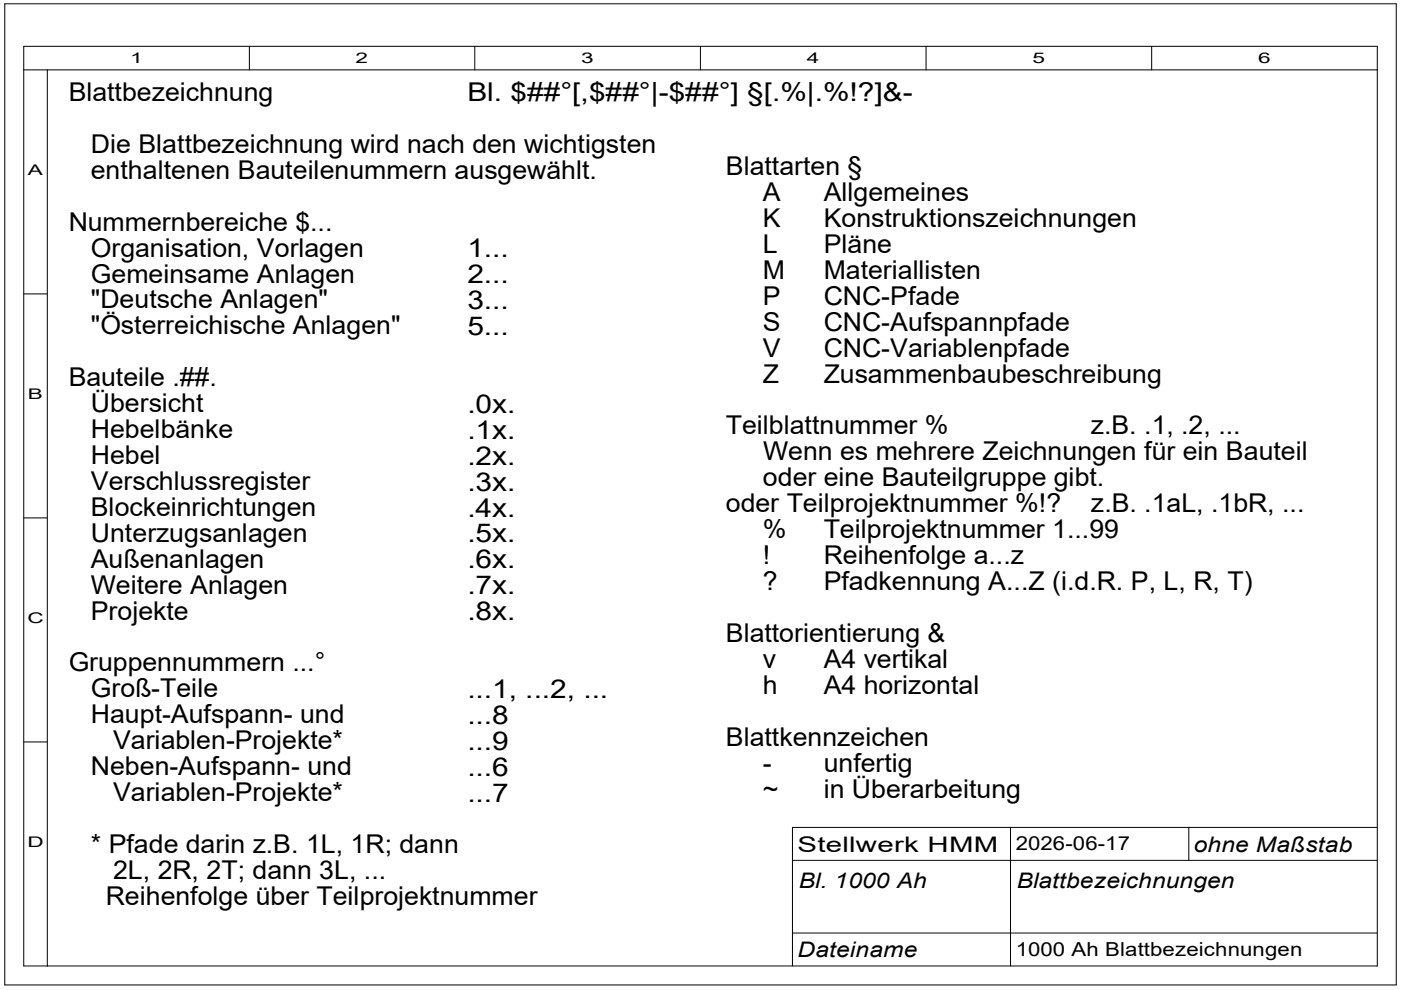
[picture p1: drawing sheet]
<svg xmlns="http://www.w3.org/2000/svg" width="297mm" height="210mm" viewBox="0 0 297 210" stroke-linecap="round" stroke-linejoin="round" font-family="sans-serif">
<defs><g id="words">
<g font-size="5.5">
<text x="14.6" y="21.4">Blattbezeichnung</text>
<text x="99.1" y="21.5">Bl. $##°[,$##°|-$##°] §[.%|.%!?]&amp;-</text>
<text x="19.3" y="32.4">Die Blattbezeichnung wird nach den wichtigsten</text>
<text x="19.3" y="37.9">enthaltenen Bauteilenummern ausgewählt.</text>
<text x="153.9" y="37.1">Blattarten §</text>
<text x="161.8" y="42.6">A</text>
<text x="174.7" y="42.6">Allgemeines</text>
<text x="14.6" y="48.9">Nummernbereiche $...</text>
<text x="161.8" y="48.1">K</text>
<text x="161.8" y="53.6">L</text>
<text x="174.7" y="48.1">Konstruktionszeichnungen</text>
<text x="174.7" y="53.6">Pläne</text>
<text x="19.3" y="54.4">Organisation, Vorlagen</text>
<text x="19.3" y="59.9">Gemeinsame Anlagen</text>
<text x="99.1" y="54.5">1...</text>
<text x="161.8" y="59.1">M</text>
<text x="174.7" y="59.1">Materiallisten</text>
<text x="19.3" y="65.4">&quot;Deutsche Anlagen&quot;</text>
<text x="99.1" y="60">2...</text>
<text x="99.1" y="65.5">3...</text>
<text x="161.8" y="64.6">P</text>
<text x="174.7" y="64.6">CNC-Pfade</text>
<text x="19.3" y="70.9">&quot;Österreichische Anlagen&quot;</text>
<text x="99.1" y="71">5...</text>
<text x="161.8" y="70.1">S</text>
<text x="174.7" y="70.1">CNC-Aufspannpfade</text>
<text x="161.8" y="75.6">V</text>
<text x="174.7" y="75.6">CNC-Variablenpfade</text>
<text x="14.6" y="81.9">Bauteile .##.</text>
<text x="161.8" y="81.1">Z</text>
<text x="174.7" y="81.1">Zusammenbaubeschreibung</text>
<text x="19.3" y="87.4">Übersicht</text>
<text x="99.1" y="87.5">.0x.</text>
<text x="19.3" y="92.9">Hebelbänke</text>
<text x="99.1" y="93">.1x.</text>
<text x="153.9" y="92.1">Teilblattnummer %</text>
<text x="231.3" y="92.1">z.B. .1, .2, ...</text>
<text x="19.3" y="98.4">Hebel</text>
<text x="99.1" y="98.5">.2x.</text>
<text x="161.8" y="97.6">Wenn es mehrere Zeichnungen für ein Bauteil</text>
<text x="19.3" y="103.9">Verschlussregister</text>
<text x="99.1" y="104">.3x.</text>
<text x="161.8" y="103.1">oder eine Bauteilgruppe gibt.</text>
<text x="19.3" y="109.4">Blockeinrichtungen</text>
<text x="99.1" y="109.5">.4x.</text>
<text x="153.9" y="108.6">oder Teilprojektnummer %!?</text>
<text x="231.3" y="108.6">z.B. .1aL, .1bR, ...</text>
<text x="19.3" y="114.9">Unterzugsanlagen</text>
<text x="99.1" y="115">.5x.</text>
<text x="161.8" y="114.1">%</text>
<text x="161.8" y="119.6">!</text>
<text x="174.7" y="114.1">Teilprojektnummer 1...99</text>
<text x="174.7" y="119.6">Reihenfolge a...z</text>
<text x="19.3" y="120.4">Außenanlagen</text>
<text x="19.3" y="125.9">Weitere Anlagen</text>
<text x="99.1" y="120.5">.6x.</text>
<text x="161.8" y="125.1">?</text>
<text x="174.7" y="125.1">Pfadkennung A...Z (i.d.R. P, L, R, T)</text>
<text x="19.3" y="131.4">Projekte</text>
<text x="99.1" y="126">.7x.</text>
<text x="99.1" y="131.5">.8x.</text>
<text x="153.9" y="136.1">Blattorientierung &amp;</text>
<text x="14.6" y="142.4">Gruppennummern ...°</text>
<text x="161.8" y="141.6">v</text>
<text x="174.7" y="141.6">A4 vertikal</text>
<text x="19.3" y="147.9">Groß-Teile</text>
<text x="99.1" y="148">...1, ...2, ...</text>
<text x="161.8" y="147.1">h</text>
<text x="174.7" y="147.1">A4 horizontal</text>
<text x="19.3" y="153.4">Haupt-Aufspann- und</text>
<text x="99.1" y="153.5">...8</text>
<text x="24" y="158.9">Variablen-Projekte*</text>
<text x="99.1" y="159">...9</text>
<text x="153.9" y="158.1">Blattkennzeichen</text>
<text x="19.3" y="164.4">Neben-Aufspann- und</text>
<text x="99.1" y="164.5">...6</text>
<text x="161.8" y="163.6">-</text>
<text x="174.7" y="163.6">unfertig</text>
<text x="24" y="169.9">Variablen-Projekte*</text>
<text x="99.1" y="170">...7</text>
<text x="161.8" y="169.1">~</text>
<text x="174.7" y="169.1">in Überarbeitung</text>
<text x="19.3" y="180.9">* Pfade darin z.B. 1L, 1R; dann</text>
<text x="22.4" y="191.9">Reihenfolge über Teilprojektnummer</text>
<text x="24" y="186.4">2L, 2R, 2T; dann 3L, ...</text>
</g>
<g font-size="4.5">
<text x="169.1" y="180.7">Stellwerk HMM</text>
<text x="253.1" y="180.7">ohne Maßstab</text>
<text x="169.4" y="188.2">Bl. 1000 Ah</text>
<text x="215.6" y="188.2">Blattbezeichnungen</text>
<text x="169.1" y="202.9">Dateiname</text>
</g>
<g font-size="4.1">
<text x="215.3" y="180.2">2026-06-17</text>
<text x="215.3" y="202.6">1000 Ah Blattbezeichnungen</text>
</g>
<g font-size="3.1">
<text x="27.6" y="13.4">1</text>
<text x="75.4" y="13.4">2</text>
<text x="123.2" y="13.4">3</text>
<text x="171.1" y="13.4">4</text>
<text x="218.9" y="13.4">5</text>
<text x="266.7" y="13.4">6</text>
<text x="5.9" y="37.1">A</text>
<text x="5.9" y="84.6">B</text>
<text x="5.8" y="132.2">C</text>
<text x="5.8" y="179.7">D</text>
</g>
</g></defs>
<g fill="none" stroke="#000" stroke-width=".21">
<path d="M1 .8h295v208h-295zM5 9.8h287v195h-287zM5 14.8h287M10 14.8v190M52.9 9.8v5M100.7 9.8v5M148.5 9.8v5M196.3 9.8v5M244.2 9.8v5M5 62.3h5M5 109.8h5M5 157.3h5"/>
<path d="M214.2 175.4v29.4M252 175.4v7M291.9 175.4h-123.9v29.4M168 182.4h123.9M168 197.8h123.9"/>
</g>
<use href="#words"/>
</svg>
